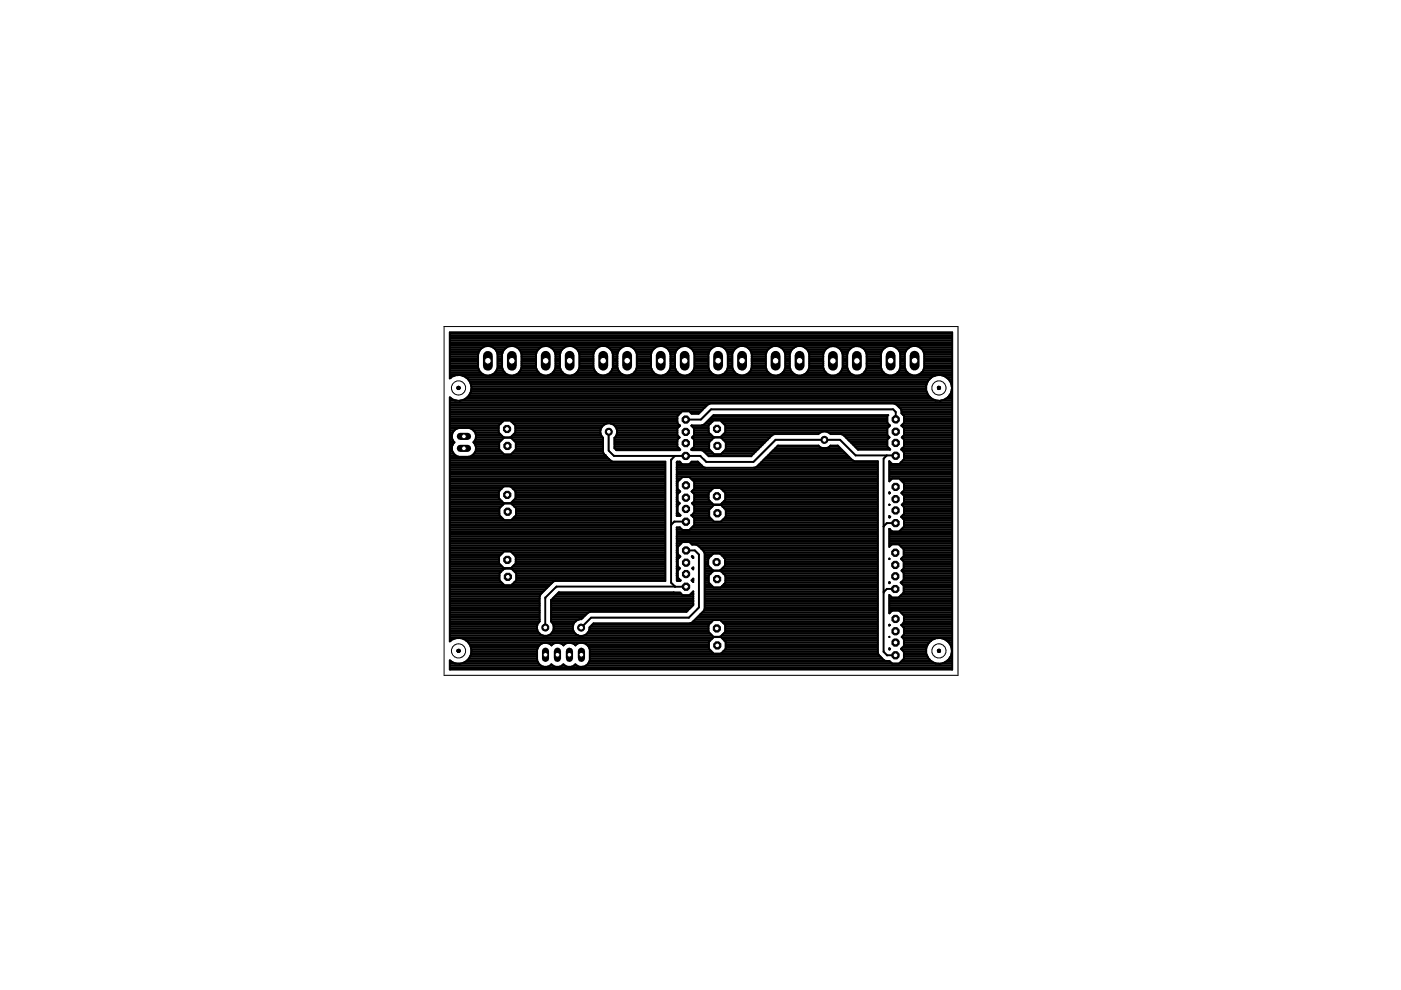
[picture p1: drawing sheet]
<svg xmlns="http://www.w3.org/2000/svg" width="297mm" height="210mm" viewBox="0 0 297 210" stroke-linecap="round" stroke-linejoin="round" font-family="sans-serif">
<g fill="none" stroke="#000" stroke-width=".42">
<path d="M95.4 79.7h.9M95.4 79.3h6.9M95.4 78.9h6.5M95.4 78.6h6.2M95.4 78.2h6.1M95.4 77.8h6M95.4 77.4h6M95.4 77.1h6M95.4 76.7h6M95.4 76.3h6M95.4 75.9h6M95.4 75.6h6"/>
<path d="M95.4 75.2h6M95.4 74.8h6.1M95.4 74.4h6.2M95.4 74.1h6.5M95.4 73.7h6.9M95.4 73.3h106.5M95.4 72.9h106.5M95.4 72.6h106.5M95.4 72.2h106.5M95.4 71.8h106.5M95.4 71.5h106.5M95.4 71.1h106.5"/>
<path d="M95.4 70.7h106.5M96.5 79.6h.1M96.5 79.6l-.9 .5M97.5 79.5l.9 .3M97.5 79.5h.1M97.5 79.5l-1 .1M98.1 79.7h100M98.4 79.8l.9 .6M98.4 79.8h.1M102.3 73.7a2.09 2.09 0 0 1 3.2 1.3v3a2.09 2.09 0 0 1-3.2 1.3M102.3 73.7l-.6 .6-.3 .7v3l.3 .7 .6 .6M104.6 79.3h2.8"/>
<path d="M104.6 73.7h2.8M105 78.9h2M105 74.1h2M105.2 78.6h1.5M105.3 74.4h1.4M105.4 78.2h1.2M105.4 74.8h1.2M105.5 77.8h.9M105.5 77.4h.9M105.5 77.1h.9M105.5 76.7h.9M105.5 76.3h.9"/>
<path d="M105.5 75.9h.9M105.5 75.6h.9M105.5 75.2h.9M107.3 73.7l.8-.3h.8l.8 .3M107.3 73.7l-.5 .6-.4 .7v3a2.1 2.1 0 0 0 3.3 1.3M109.6 79.3h5M109.7 73.7h4.8M109.7 73.7l.6 .6 .3 .7v3l-.3 .7-.6 .6M110 78.9h4.2M110 74.1h4.2M110.3 78.6h3.6M110.3 74.4h3.6"/>
<path d="M110.5 78.2h3.2M110.5 74.8h3.2M110.6 77.8h3M110.6 77.4h3M110.6 77.1h3M110.6 76.7h3M110.6 76.3h3M110.6 75.9h3M110.6 75.6h3M110.6 75.2h3M114.5 73.7l.8-.3h.8l.8 .3M114.5 73.7l-.5 .6-.4 .7v3a2.1 2.1 0 0 0 2.1 1.6 2.1 2.1 0 0 0 2.1-1.6v-3l-.3-.7-.6-.6"/>
<path d="M116.8 79.3h2.9M116.9 73.7h2.7M117.2 78.9h2.1M117.2 74.1h2M117.5 78.6h1.5M117.5 74.4h1.5M117.7 78.2h1.1M117.7 74.8h1.1M117.8 77.8h.9M117.8 77.4h.9M117.8 77.1h.9M117.8 76.7h.9"/>
<path d="M117.8 76.3h.9M117.8 75.9h.9M117.8 75.6h.9M117.8 75.2h.9M119.6 73.7l.8-.3h.8l.7 .3M119.6 73.7l-.6 .6-.3 .7v3a2.1 2.1 0 0 0 2.1 1.6 2.1 2.1 0 0 0 2.1-1.6v-3l-.4-.7-.6-.6M121.9 79.3h4.9M121.9 73.7h4.8M122.3 78.9h4.1M122.3 74.1h4M122.6 78.6h3.5M122.6 74.4h3.4"/>
<path d="M122.7 78.2h3.2M122.7 74.8h3.2M122.9 77.8h2.9M122.9 77.4h2.9M122.9 77.1h2.9M122.9 76.7h2.9M122.9 76.3h2.9M122.9 75.9h2.9M122.9 75.6h2.9M122.9 75.2h2.9M126.7 73.7l.8-.3h.8l.8 .3M126.7 73.7l-.6 .6-.3 .7v2.9a2.1 2.1 0 0 0 2.1 1.7 2.1 2.1 0 0 0 2-1.7v-2.9l-.3-.7-.5-.6"/>
<path d="M129 79.3h2.9M129.1 73.7h2.7M129.4 78.9h2M129.4 74.1h2M129.7 78.6h1.4M129.7 74.4h1.4M129.8 78.2h1.2M129.9 74.8h1.1M129.9 77.8h1M129.9 77.4h1M129.9 77.1h1M129.9 76.7h1"/>
<path d="M129.9 76.3h1M129.9 75.9h1M129.9 75.6h1M129.9 75.2h1M131.8 73.7l.7-.3h.9l.7 .3M131.8 73.7l-.6 .6-.3 .7v2.9a2.1 2.1 0 0 0 2.1 1.7 2.1 2.1 0 0 0 2-1.7v-2.9l-.3-.7-.6-.6M134 79.3h5M134.1 73.7h4.8M134.5 78.9h4.1M134.5 74.1h4M134.8 78.6h3.5M134.8 74.4h3.5"/>
<path d="M134.9 78.2h3.2M134.9 74.8h3.2M135 77.8h3M135 77.4h3M135 77.1h3M135 76.7h3M135 76.3h3M135 75.9h3M135 75.6h3M135 75.2h3M138.9 73.7l-.6 .6-.3 .7v3a2.1 2.1 0 0 0 2.1 1.6 2.1 2.1 0 0 0 2.1-1.6v-3l-.4-.7-.5-.6M138.9 73.7l.8-.3h.8l.8 .3"/>
<path d="M141.2 79.3h2.9M141.3 73.7h2.7M141.6 78.9h2.1M141.6 74.1h2M141.9 78.6h1.5M141.9 74.4h1.4M142 78.2h1.2M142.1 74.8h1.1M142.2 77.8h.9M142.2 77.4h.9M142.2 77.1h.9M142.2 76.7h.9"/>
<path d="M142.2 76.3h.9M142.2 75.9h.9M142.2 75.6h.9M142.2 75.2h.9M144 73.7l.8-.3h.8l.7 .3M144 73.7l-.6 .6-.3 .7v3a2.1 2.1 0 0 0 2.1 1.6 2.1 2.1 0 0 0 2-1.6v-3l-.3-.7-.6-.6M146.3 79.3h4.9M146.3 73.7h4.8M146.7 78.9h4M146.7 74.1h4M147 78.6h3.5M147 74.4h3.4"/>
<path d="M147.1 78.2h3.2M147.1 74.8h3.2M147.2 77.8h3M147.2 77.4h3M147.2 77.1h3M147.2 76.7h3M147.2 76.3h3M147.2 75.9h3M147.2 75.6h3M147.2 75.2h3M150.5 74.3a2.1 2.1 0 0 1 2.1-.9 2.1 2.1 0 0 1 1.7 1.6v2.9a2.09 2.09 0 0 1-2 1.7 2.09 2.09 0 0 1-2.1-1.7v-2.9zM153.3 79.3h3"/>
<path d="M153.4 73.7h2.7M153.8 78.9h2M153.8 74.1h2M154.1 78.6h1.4M154.1 74.4h1.4M154.2 78.2h1.2M154.2 74.8h1.1M154.3 77.8h1M154.3 77.4h1M154.3 77.1h1M154.3 76.7h1M154.3 76.3h1"/>
<path d="M154.3 75.9h1M154.3 75.6h1M154.3 75.2h1M156.2 73.7a2.09 2.09 0 0 1 3.2 1.3v2.9a2.1 2.1 0 0 1-2.1 1.7 2.1 2.1 0 0 1-2-1.7v-2.9l.3-.7zM158.4 79.3h4.9M158.5 73.7h4.8M158.8 78.9h4.1M158.9 74.1h4M159.1 78.6h3.5M159.2 74.4h3.4M159.3 78.2h3.2M159.3 74.8h3.2"/>
<path d="M159.4 77.8h3M159.4 77.4h3M159.4 77.1h3M159.4 76.7h3M159.4 76.3h3M159.4 75.9h3M159.4 75.6h3M159.4 75.2h3M163.3 73.7l.7-.3h.8l.8 .3M163.3 73.7l-.6 .6-.3 .7v3a2.1 2.1 0 0 0 2 1.6 2.1 2.1 0 0 0 2.1-1.6v-3l-.3-.7-.6-.6M165.5 79.3h2.9M165.6 73.7h2.8"/>
<path d="M166 78.9h2M166 74.1h2M166.2 78.6h1.5M166.3 74.4h1.4M166.4 78.2h1.2M166.4 74.8h1.2M166.5 77.8h.9M166.5 77.4h.9M166.5 77.1h.9M166.5 76.7h.9M166.5 76.3h.9M166.5 75.9h.9"/>
<path d="M166.5 75.6h.9M166.5 75.2h.9M168.4 73.7l.7-.3h.8l.8 .3M168.4 73.7l-.6 .6-.4 .7v3a2.1 2.1 0 0 0 2.1 1.6 2.1 2.1 0 0 0 2.1-1.6v-3l-.3-.7-.6-.6M170.6 79.3h4.9M170.7 73.7h4.8M171 78.9h4.1M171.1 74.1h4M171.3 78.6h3.5M171.3 74.4h3.5M171.5 78.2h3.1M171.5 74.8h3.1"/>
<path d="M171.6 77.8h2.9M171.6 77.4h2.9M171.6 77.1h2.9M171.6 76.7h2.9M171.6 76.3h2.9M171.6 75.9h2.9M171.6 75.6h2.9M171.6 75.2h2.9M175.4 79.3l-.5-.6-.4-.7v-2.9a2.1 2.1 0 0 1 2.1-1.7 2.1 2.1 0 0 1 2.1 1.7v2.9l-.3 .7-.6 .6M175.4 79.3l.8 .3h.8l.8-.3M177.7 73.7h2.9M177.8 79.3h2.7"/>
<path d="M178.1 74.1h2M178.1 78.9h2M178.4 78.6h1.5M178.4 74.4h1.5M178.6 78.2h1.1M178.6 74.8h1.1M178.7 77.8h.9M178.7 77.4h.9M178.7 77.1h.9M178.7 76.7h.9M178.7 76.3h.9M178.7 75.9h.9"/>
<path d="M178.7 75.6h.9M178.7 75.2h.9M179.9 74.3a2.1 2.1 0 0 1 2.2-.9 2.1 2.1 0 0 1 1.6 1.7v2.9a2.1 2.1 0 0 1-2 1.7 2.1 2.1 0 0 1-2.1-1.7v-2.9zM182.8 73.7h4.8M182.8 79.3h5M183.2 74.1h4.1M183.2 78.9h4.1M183.5 78.6h3.5M183.5 74.4h3.5M183.6 78.2h3.3M183.6 74.8h3.2M183.7 77.8h3.1"/>
<path d="M183.7 77.4h3.1M183.7 77.1h3.1M183.7 76.7h3.1M183.7 76.3h3.1M183.7 75.9h3.1M183.7 75.6h3.1M183.7 75.2h3.1M187.1 74.3a2.1 2.1 0 0 1 2.1-.9 2.1 2.1 0 0 1 1.7 1.6v2.9a2.09 2.09 0 0 1-2.1 1.7 2.09 2.09 0 0 1-2-1.7v-2.9zM189.9 79.3h2.9M190 73.7h2.7M190.3 78.9h2.1M190.4 74.1h1.9"/>
<path d="M190.6 78.6h1.5M190.6 74.4h1.5M190.8 78.2h1.1M190.8 74.8h1.1M190.9 77.8h.9M190.9 77.4h.9M190.9 77.1h.9M190.9 76.7h.9M190.9 76.3h.9M190.9 75.9h.9M190.9 75.6h.9M190.9 75.2h.9"/>
<path d="M192.2 74.3a2.1 2.1 0 0 1 2.1-.9 2.1 2.1 0 0 1 1.7 1.6v2.9a2.1 2.1 0 0 1-2.1 1.7 2.1 2.1 0 0 1-2.1-1.7v-2.9zM195 79.3h6.9M195.1 73.7h6.8M195.4 78.9h6.5M195.5 74.1h6.4M195.7 78.6h6.2M195.7 74.4h6.2M195.9 78.2h6M195.9 74.8h6M196 77.8h5.9M196 77.4h5.9M196 77.1h5.9"/>
<path d="M196 76.7h5.9M196 76.3h5.9M196 75.9h5.9M196 75.6h5.9M196 75.2h5.9M198.3 79.6h.1M198.3 79.6l-.9 .5M199.3 79.5l1 .3M199.3 79.5h.1M199.3 79.5l-1 .1M200 79.7h1.9M200.3 79.8l.8 .6"/>
<path d="M200.3 79.8h.1M95.4 92.8h.4M95.4 98.4h45.7M95.4 99.2h45.7M95.4 95h.4M95.4 87.2h53.3M95.4 89.8h10.8M95.4 99.9h45.7M95.4 99.5h45.7M95.4 98.8h45.7M95.4 98h45.7M95.4 97.7h34.1"/>
<path d="M95.4 97.3h33.7M95.4 96.9h33.3M95.4 96.5h1.2M95.4 96.2h.8M95.4 95.8h.6M95.4 95.4h.4M95.4 94.7h.4M95.4 94.3h.6M95.4 93.9h.8M95.4 93.5h.7M95.4 93.2h.5M95.4 92.4h.4"/>
<path d="M95.4 92.1h.5M95.4 91.7h.6M95.4 91.3h.9M95.4 90.9h1.4M95.4 90.6h10.3M95.4 90.2h10.4M95.4 89.4h11.1M95.4 89h48.2M95.4 88.7h48.2M95.4 88.3h48.2M95.4 87.9h48.5M95.4 87.5h48.9"/>
<path d="M95.4 86.8h53.6M95.4 86.4h54M95.4 86h54.4M95.4 85.7h54.9M95.4 85.3h106.5M95.4 84.9h1.5M95.4 84.6h.4M95.4 80.1h.1M95.6 80.1l-.2 .1v-9.7h106.5v71.5h-106.5v-2l1.1 .7M95.6 80.1h.1M95.8 95.4v-.7l.6-.9a1.78 1.78 0 0 1 .8-3.1h2.3a1.78 1.78 0 0 1 1.4 1.3 1.78 1.78 0 0 1-.5 1.8l.5 .9v.7M95.8 95.4l.3 .7 .5 .5 .6 .2h2.3l.6-.2 .5-.5 .3-.7"/>
<path d="M96.5 84.9l-1.1-.7v51.8l.2-.2M96.5 84.9h.1M96.5 84.9l1 .1M97 82.3l.2 .2 .3-.2M97 82.3a.24 .24 0 0 1 .2-.3 .24 .24 0 0 1 .3 .3M97 82.3h.5M97.5 85h.1M97.7 84.9h101M98.4 84.7l-.9 .3M98.4 84.7h.1M98.7 84.6h99M98.8 80.1h98.6"/>
<path d="M99.1 84.2h98.1M99.3 84.1l-.9 .6M99.3 84.1h.1M99.3 80.4l.5 .8M99.3 80.4h97.8M99.4 83.8h97.4M99.5 80.8h97.2M99.7 83.4h96.9M99.8 81.2h96.8M99.8 83.2l-.5 .9M99.8 83.2v.1M99.8 81.2l.2 1.1-.2 .9"/>
<path d="M99.8 81.2v.1M99.8 83.1h96.7M99.8 81.6h96.6M99.9 82.7h96.5M99.9 90.9h5.8M99.9 81.9h96.5M100 82.3h96.4M100.2 96.5h28.1M100.4 91.3h5.3M100.5 93.9h5.3M100.5 96.2h6.2M100.6 93.5h5.5"/>
<path d="M100.7 91.7h5M100.7 95.8h5.6M100.7 94.3h5.1M100.8 93.2h5.7M100.8 92.1h5.3M100.9 94.7h4.9M100.9 92.8h26.9M100.9 95h4.9M100.9 95.4h5M100.9 92.4h5.5M105.7 91.7l1.1 1h1.4l1.1-1M105.7 91.7v-1.5l1.1-1h1.4l1.1 1v1.5"/>
<path d="M106.9 92.8l-1.1 1v1.5l1.1 1h1.4l1.1-1v-1.5l-1.1-1M108.5 89.4h35.1M108.5 96.2h19.5M108.5 92.4h19M108.7 93.2h19.1M108.8 89.8h20.6l.7 .2 .5 .6M108.9 95.8h18.9M108.9 92.1h18.5M109.1 93.5h18.7M109.2 90.2h18.8M109.2 95.4h18.6M109.3 91.7h18"/>
<path d="M109.3 91.3h18M109.3 90.9h18.1M109.3 90.6h18.3M109.4 95h18.4M109.4 94.7h18.4M109.4 94.3h18.4M109.4 93.9h18.4M127.6 90.6a1.7 1.7 0 0 0 .2 2.2M127.8 92.8v3M127.8 95.8l.2 .4 1.1 1.1M128.7 89.8l-.6 .2-.5 .6M129.1 91.6v3.9l1.1 1.2h18.3l1.3 1.2h9.9l4.7-4.6h13.7l3.3 3.3h8.5"/>
<path d="M129.1 97.3l.8 .6h11.2v25.2h-31.7M129.1 97.3l.1 .1M129.5 89.8h14.2M130.2 90.2h13.9M130.3 95h13.7M130.3 94.7h13.3M130.3 94.3h13.3M130.3 93.9h13.3M130.3 93.5h13.3M130.3 93.2h13.4M130.3 92.8h13.8M130.6 90.6a1.73 1.73 0 0 1-.3 2.2v2.2"/>
<path d="M130.6 90.6h13.3M130.6 92.4h13.1M130.7 95.4h13.4M130.7 90.9h12.9M130.8 92.1h12.8M130.8 91.7h12.8M130.8 91.3h12.8M143.1 96.7l-.8 .8v26l.8 .9h2.4M143.5 98.4h5M143.5 99.2h42.6M143.5 99.9h42.6M143.5 99.5h42.6"/>
<path d="M143.5 98.8h5.4M143.5 98h.8M144.7 87.2l-1.1 1v1.5l.6 .6-.6 .5v1.5l.5 .5-.5 .4v1.5l.6 .6-.1 .1h-13.4l-.4-.4M144.7 98.4l-.6-.5-.6 .1v11.4l.8-.1M146.1 87.2l.6 .5h1.4l2-1.9 .4-.2h39.1a2.42 2.42 0 0 1 1.5 2.1l.6 .5v1.5l-.6 .5 .6 .6v1.5l-.5 .4 .5 .5M146.1 98.4l.6-.5h1.3l1.1 1.1 .4 .2M146.5 87.5h1.8M146.5 98h1.6M146.6 90.3l2.2-.1 .5-.2 2-2h37l-.2 .2v1.5l.6 .5-.6 .6v1.5l.5 .4-.5 .5v1.5l.6 .6-6.8 .1-3.1-3.2-.4-.2h-2.3a1.73 1.73 0 0 0-2.6 0h-9.3l-.5 .2-4.5 4.5h-8.9l-1.2-1.1-.4-.2h-2l-.2-.1 .7-.6v-1.5l-.5-.4 .5-.5v-1.5zM146.6 95.4h3.9M146.7 92.8h4.6M146.8 95h3.5"/>
<path d="M146.9 90.6h3.3M147 92.4h4M147.1 93.2h3.9M147.2 94.7h3.1M147.2 94.3h3.1M147.2 93.9h3.1M147.2 93.5h3.4M147.2 92.1h3.4M147.2 91.7h3.1M147.2 91.3h3M147.2 90.9h3M148.9 90.2h1.4"/>
<path d="M149.3 95.8h1.6M149.5 89.8h1.1M149.7 96.2h1.6M149.9 89.4h1.1M150.1 96.5h9.3M150.2 89h37.9M150.6 88.7h37.5M151 88.3h37.1M152.9 92.8h10.3M153 96.2h6.8M153 89.4h35.1M153 92.4h10.6"/>
<path d="M153.2 93.2h9.6M153.4 95.8h6.8M153.4 89.8h34.9M153.4 92.1h10.8M153.6 93.5h8.8M153.7 95.4h6.8M153.8 90.2h34.8M153.8 91.7h20.2M153.8 91.3h34.3M153.8 90.9h34.3M153.8 90.6h34.6M153.9 95h7"/>
<path d="M153.9 94.7h7.4M153.9 94.3h7.8M153.9 93.9h8.2M160.6 98.8h25.5M161 98.4h25.1M161.4 98h24.7M161.8 97.7h19.1M162.1 97.3h18.3M162.5 96.9h17.5M162.9 96.5h16.8M163.3 96.2h16M163.6 95.8h15.3"/>
<path d="M164 95.4h14.5M164.4 95h13.8M164.7 94.7h9M174.5 95l-.7-.2-.3-.3h-8.6l-4.5 4.5-.4 .2M175.2 95l.6-.2 .3-.3h1.5l3.1 3.1 .5 .2h4.9v40.6l.2 .5M175.6 91.7h12.5M175.9 94.7h1.9M178.4 92.1h9.7M179 92.4h9.3M179.4 92.8h9.1M179.7 93.2h8.5M180.1 93.5h8"/>
<path d="M180.5 93.9h7.6M180.9 94.3h7.2M181.3 94.7h6.8M181.6 95h6.9M188 96.6l-.7 .7v40.9l.8 .7h1.8M188.6 98.4h13.3M188.6 99.2h13.3M188.6 99.9h13.3M188.6 99.5h13.3M188.6 98.8h13.3M188.6 98h.2M189.2 98.4l-.6-.6v4.3l.6-.6h1.4l1.1 1"/>
<path d="M189.8 85.7h12.1M189.9 88.9v-1.5l-.5-.6h-38.6l-2.2 2.2h-3.2M189.9 88.9h.1M190.3 86h11.6M190.7 86.4h11.2M191 98h10.9M191 86.8h10.9M191.1 87.2h10.8M191.1 87.5h10.8M191.2 90.2h10.7M191.2 95.4h10.7M191.3 92.8h10.6"/>
<path d="M191.3 95h10.6M191.4 97.7h10.5M191.4 87.9h10.5M191.4 90.6h10.5M191.5 92.4h10.4M191.5 89.8h10.4M191.6 95.8h10.3M191.6 93.2h10.3M191.7 93.2v1.5M191.7 94.7l-.6 .6 .6 .6v1.5l-1.1 1M191.7 97.3h10.2M191.7 96.9h10.2"/>
<path d="M191.7 96.5h10.2M191.7 96.2h10.2M191.7 94.7h10.2M191.7 94.3h10.2M191.7 93.9h10.2M191.7 93.5h10.2M191.7 92.1h10.2M191.7 91.7h10.2M191.7 91.3h10.2M191.7 90.9h10.2M191.7 89.4h10.2M191.7 89h10.2"/>
<path d="M191.7 88.7h10.2M191.7 88.3h10.2M196.7 80.8l-.3 .9v1l.3 1M196.7 80.8h.1M196.7 83.7h.1M196.7 83.7l.7 .7M197.4 80.1h.1M197.4 80.1l-.7 .7M197.4 84.4v.1M197.4 84.4l.9 .5M198.3 84.9h.1M198.3 84.9l1 .1"/>
<path d="M198.9 82.3h.4M199.3 85h.1M199.5 84.9h2.4M200.3 84.7l-1 .3M200.3 84.7h.1M200.5 84.6h1.4M200.7 80.1h1.2M201 84.2h.9M201.1 80.4l.6 .8M201.1 80.4h.8M201.1 84.1l-.8 .6M201.1 84.1h.1"/>
<path d="M201.3 83.8h.6M201.4 80.8h.5M201.5 83.4h.4M201.6 81.2h.3M201.7 83.2v.1M201.7 81.2l.1 1.1-.1 .9M201.7 81.2v.1M201.7 83.2l-.6 .9M201.7 83.1h.2M201.7 81.6h.2M201.8 82.7h.1M201.8 81.9h.1"/>
<path d="M201.8 82.3h.1M95.4 107h11.2M95.4 114.9h45.7M95.4 119.8h10.7M95.4 119.4h10.4M95.4 119h10.4M95.4 118.6h10.4M95.4 118.3h10.4M95.4 117.9h10.5M95.4 117.5h10.9M95.4 117.1h11.2M95.4 116.8h45.7"/>
<path d="M95.4 116.4h45.7M95.4 116h45.7M95.4 115.6h45.7M95.4 115.3h45.7M95.4 114.5h45.7M95.4 114.1h45.7M95.4 113.7h45.7M95.4 113.4h45.7M95.4 113h45.7M95.4 112.6h45.7M95.4 112.3h45.7M95.4 111.9h45.7"/>
<path d="M95.4 111.5h45.7M95.4 111.1h45.7M95.4 110.8h45.7M95.4 110.4h45.7M95.4 110h11.2M95.4 109.6h10.9M95.4 109.3h10.5M95.4 108.9h10.5M95.4 108.5h10.5M95.4 108.1h10.5M95.4 107.8h10.5M95.4 107.4h10.9"/>
<path d="M95.4 106.6h11.4M95.4 106.3h11M95.4 105.9h10.6M95.4 105.5h10.4M95.4 105.2h10.4M95.4 104.8h10.4M95.4 104.4h10.4M95.4 104h10.5M95.4 103.7h10.9M95.4 103.3h11.3M95.4 102.9h45.7M95.4 102.5h45.7"/>
<path d="M95.4 102.2h45.7M95.4 101.8h45.7M95.4 101.4h45.7M95.4 101h45.7M95.4 100.6h45.7M95.4 100.3h45.7M105.9 107.8l1-1.1h1.5l1 1.1M105.9 107.8v1.4l1 1.1h1.5l1-1.1M108.3 106.6h32.8M108.4 103.3h32.7M108.5 117.1h32.6M108.6 107h32.5"/>
<path d="M108.6 110h32.5M108.7 106.3h32.4M108.8 103.7h32.3M108.9 117.5h32.2M109 109.6h32.1M109 119.8h32.1M109 107.4h32.1M109.1 105.9h32M109.2 104h31.9M109.2 117.9h31.9M109.3 105.5h31.8M109.3 105.2h31.8"/>
<path d="M109.3 104.8h31.8M109.3 104.4h31.8M109.3 119.4h31.8M109.3 119h31.8M109.3 118.6h31.8M109.3 118.3h31.8M109.4 109.3h31.7M109.4 107.8v1.4M109.4 108.9h31.7M109.4 108.5h31.7M109.4 108.1h31.7M109.4 107.8h31.7"/>
<path d="M143.5 107h.3M143.5 114.9h42.6M143.5 119.8h.2M143.5 119.4h.2M143.5 119h.2M143.5 118.6h.2M143.5 118.3h.5M143.5 117.9h.6M143.5 117.5h.3M143.5 117.1h.2M143.5 116.8h.2M143.5 116.4h.2"/>
<path d="M143.5 116h.2M143.5 115.6h.5M143.5 115.3h.9M143.5 114.5h42.6M143.5 114.1h42.6M143.5 113.7h42.6M143.5 113.4h42.6M143.5 113h42.6M143.5 112.6h42.6M143.5 112.3h1.1M143.5 111.9h.7M143.5 109.3h.8"/>
<path d="M143.5 108.9h.4M143.5 108.5h.2M143.5 108.1h.2M143.5 107.8h.2M143.5 107.4h.2M143.5 106.6h.6M143.5 106.3h.2M143.5 105.9h.2M143.5 105.5h.2M143.5 105.2h.2M143.5 104.8h.2M143.5 104.4h.5"/>
<path d="M143.5 104h.5M143.5 103.7h.2M143.5 103.3h.2M143.5 102.9h.2M143.5 102.5h.2M143.5 102.2h.2M143.5 101.8h.6M143.5 101.4h.9M143.5 101h42.6M143.5 100.6h42.6M143.5 100.3h42.6M143.7 103.7v-1.5l1-1h1.5l1 1v1.5"/>
<path d="M143.7 104.8v1.4l.4 .5-.4 .5v1.4l.6 .7M143.7 103.7l.5 .5-.5 .6M145.4 110.6h-2.4l-.7 .7M145.5 116.7h1.8l.9 .9v11.2l-2.2 2.2h-20.7l-2.1 2.1M146.2 114.9l.5 .6h.9l.4 .2 1.2 1.2 .2 .4v11.8l-.2 .4M146.3 112.3h39.8M146.4 101.4h39.7M146.5 115.3h39.6M146.6 109.3l.6 .6v1.4l-1 1.1h-1.5l-.6-.6h-.6v11.2l.1 .2 .7-.1-.6-.7v-1.4l.5-.5-.5-.5v-1.4l.6-.6-.6-.6v-1.4l1-1.1M146.6 109.3h3.7M146.6 111.9h39.5M146.7 117.9l.3 .2v.2l-.3-.3z"/>
<path d="M146.8 106.6h4.1M146.8 101.8h39.3M146.8 104.4h3.5M146.8 104h3.9M146.9 118.3h.1M146.9 108.9h3.4M147 109.6h3.4M147 111.5h39.1M147 107h39.1M147.2 106.3h3.4M147.2 102.2h38.9M147.2 104.8v1.4l-.5 .5 .5 .5v1.4l-.6 .7"/>
<path d="M147.2 103.7l-.6 .5 .6 .6M147.2 111.1h38.9M147.2 110.8h38.9M147.2 110.4h4M147.2 110h3.6M147.2 108.5h3.1M147.2 108.1h3.1M147.2 107.8h3.5M147.2 107.4h3.8M147.2 105.9h3M147.2 105.5h3M147.2 105.2h3"/>
<path d="M147.2 104.8h3M147.2 103.7h3.9M147.2 103.3h38.9M147.2 102.9h38.9M147.2 102.5h38.9M147.9 115.6h38.2M148.3 116h37.8M148.7 116.4h37.4M149.1 116.8h37M149.3 117.1h36.8M149.4 119.8h.8M149.4 119.4h.8"/>
<path d="M149.4 119h.8M149.4 118.6h.8M149.4 118.3h1M149.4 117.9h1.3M149.4 117.5h1.7M151.3 107l-1.1-1v-1.5l1.1-1h1.4l1.1 1v1.5l-1.1 1M152.8 117.5h33.3M152.9 103.7h33.2M153 110.4h33.1M153.1 106.6h33M153.1 117.9h33M153.2 107.4h32.9"/>
<path d="M153.3 104h32.8M153.4 110h32.7M153.5 106.3h32.6M153.5 118.3h32.6M153.6 107.8h32.5M153.7 104.4h32.4M153.7 119.8h32.4M153.7 119.4h32.4M153.7 119h32.4M153.7 118.6h32.4M153.8 105.9h32.3M153.8 105.5h32.3"/>
<path d="M153.8 105.2h32.3M153.8 104.8h32.3M153.8 109.6h32.3M153.9 109.3h32.2M153.9 108.9h32.2M153.9 108.5h32.2M153.9 108.1h32.2M188.6 118.4v.2zM188.6 104.4l.1 .1-.1 .1zM188.6 107h.1M188.6 109.4l.1 .2-.1 .1zM188.6 114.9h13.3"/>
<path d="M188.6 115.6h.3M188.6 115.3h13.3M188.6 114.5h13.3M188.6 114.1h13.3M188.6 113.7h13.3M188.6 113.4h13.3M188.6 113h13.3M188.6 112.6h.5M188.6 112.3h.1M188.6 109.6h.1M188.6 104.4h.1M188.6 101.8h.2"/>
<path d="M188.6 101.4h13.3M188.6 101h13.3M188.6 100.6h13.3M188.6 100.3h13.3M189.9 110.9h-1.9l-.7 .7M190.7 112.6h11.2M190.8 115.6h11.1M190.9 101.8h11M191.1 112.3h10.8M191.1 109.6h10.8M191.1 116h10.8M191.2 118.6h10.7"/>
<path d="M191.2 107l.5 .5v1.5l-.6 .6 .6 .6v1.5l-1.1 1h-1.4l-.6-.6v3.9l.5-.6h1.5l1 1.1v1.4l-.6 .6 .6 .6v1.4l-.5 .5 .5 .5v1.4l-.6 .6 .6 .7v1.4l-1 1.1h-1.5l-.5-.6v3.9l.5-.5M191.2 107h10.7M191.2 104.4h10.7M191.3 118.3h10.6M191.3 102.2h10.6M191.3 109.3h10.6M191.3 104.8h10.6M191.4 111.9h10.5M191.5 110h10.4M191.5 116.4h10.4M191.5 119h10.4M191.6 107.4h10.3"/>
<path d="M191.6 106.6h10.3M191.6 119.8h10.3M191.6 119.4h10.3M191.6 117.9h10.3M191.6 117.5h10.3M191.6 117.1h10.3M191.6 116.8h10.3M191.6 104h10.3M191.7 102.5v1.4l-.6 .6 .6 .6v1.5l-.5 .4M191.7 111.5h10.2M191.7 111.1h10.2M191.7 110.8h10.2"/>
<path d="M191.7 110.4h10.2M191.7 108.9h10.2M191.7 108.5h10.2M191.7 108.1h10.2M191.7 107.8h10.2M191.7 106.3h10.2M191.7 105.9h10.2M191.7 105.5h10.2M191.7 105.2h10.2M191.7 103.7h10.2M191.7 103.3h10.2M191.7 102.9h10.2"/>
<path d="M191.7 102.5h10.2M95.4 131h19M95.4 120.5h45.7M95.4 129.5h19M95.4 123.1h10.6M95.4 135.8h.1M95.4 135.5h.8M95.4 135.1h55.9M95.4 134.7h19.7M95.4 134.3h19M95.4 134h18.7M95.4 133.6h18.5"/>
<path d="M95.4 133.2h18.5M95.4 132.9h18.5M95.4 132.5h18.5M95.4 132.1h18.7M95.4 131.7h19M95.4 131.4h19M95.4 130.6h19M95.4 130.2h19M95.4 129.9h19M95.4 129.1h19M95.4 128.7h19M95.4 128.4h19"/>
<path d="M95.4 128h19M95.4 127.6h19M95.4 127.2h19M95.4 126.9h19M95.4 126.5h19M95.4 126.1h19.2M95.4 125.8h19.5M95.4 125.4h19.9M95.4 125h20.2M95.4 124.6h20.6M95.4 124.2h21M95.4 123.9h11.3"/>
<path d="M95.4 123.5h11M95.4 122.7h10.5M95.4 122.4h10.5M95.4 122h10.5M95.4 121.6h10.5M95.4 121.2h10.8M95.4 120.9h11.2M95.4 120.1h11.1M95.6 135.8h.1M96.5 135.3v.1M96.5 135.3l-.9 .5M97 138.1h.4"/>
<path d="M97.5 137.9h.1M97.5 135.3l.9 .2M97.5 135.3h.1M97.5 135.3h-1M98.3 135.5h52.6M98.4 135.5l.9 .6M98.4 135.5l.1 .1M98.9 135.8h51.7M99.1 140h14.8M99.3 139.8l-.9 .7M99.3 139.8v.1M99.3 136.1l.5 .9 .2 1"/>
<path d="M99.3 136.1v.1M99.3 136.2h51M99.4 139.6h14.5M99.5 136.6h15.1M99.7 139.2h14.2M99.8 139l-.5 .8M99.8 139h.1M99.8 137h14.4M99.8 138.9h14.1M99.9 137.4h14.1M99.9 138.5h14M99.9 137.7h14"/>
<path d="M99.9 138.1h14M100 138l-.2 1M100 138h.1M106.8 120.5l-1-1.1v-1.4l1-1.1h1.5l1 1.1v1.4l-1 1.1M108.6 123.9h8.2M108.6 120.1h32.5M108.8 120.9h32.3M109 123.5h8.1M109.1 121.2h32M109.5 122.7h31.6M109.5 122.4h31.6M109.5 122h31.6"/>
<path d="M109.5 121.6h31.6M113.9 137.7v2.3l.3 .6 .4 .5M114.4 126.5v5.3a1.77 1.77 0 0 0 0 2.5 1.77 1.77 0 0 0 2.5 0 1.77 1.77 0 0 0-.1-2.5v-4.6M116.2 134.7h6.4M116.7 136.6h.5M116.8 134.3h5.2M116.8 131h6.8M116.8 127.2l1.7-1.6h24.3h1.4l.5 .6h1.5l.8-.8v2.9l-1.5 1.4h-20.4l-.4 .2-1.4 1.4a1.78 1.78 0 0 0-1.9 1.8 1.78 1.78 0 0 0 1.8 1.8 1.78 1.78 0 0 0 1.8-1.9l.8-.8h20.5l.4-.2 2.5-2.5M116.8 129.5h29M116.8 131.7h5.3M116.8 131.4h5.9M116.8 130.6h7.2"/>
<path d="M116.8 130.2h7.5M116.8 129.9h8M116.8 129.1h29.4M116.8 128.7h29.7M116.8 128.4h30.1M116.8 128h30.2M116.8 127.6h30.2M116.8 127.2h30.2M117.1 132.1h4.6M117.2 134h4.5M117.2 126.9h29.8M117.3 133.6h4.2"/>
<path d="M117.3 132.5h4.3M117.4 133.2h4.1M117.4 132.9h4.1M117.6 126.5h29.4M117.7 123.1l-.4 .2-2.7 2.7-.2 .5M118 126.1h26.7M118.3 125.8h26M119.2 136.6a1.75 1.75 0 0 0-2.3 .2 1.78 1.78 0 0 0-3 .9M119.2 136.6l.3 .2a1.75 1.75 0 0 1 2.2-.2M119.2 136.6h.5M121.7 136.6l.3 .2a1.79 1.79 0 0 1 3.1 .9M121.8 136.6h.4"/>
<path d="M123.8 134.7h27.2M124.3 136.6h26M124.4 134.3h26.2M124.7 137h25.6M124.8 134h25.4M124.9 137.4h25.4M124.9 133.6h25.3M125 133.2h25.2M125 140h62.4M125.1 137.7v2.3a1.79 1.79 0 0 1-3.1 .8l-.3 .3M125.1 139.6h61.9M125.1 139.2h61.5"/>
<path d="M125.1 138.9h61.2M125.1 138.5h26.1M125.1 138.1h25.7M125.1 137.7h25.4M125.2 132.9h25M125.5 132.5h24.7M143.1 124.4h-25.1l-2.4 2.3v6.4M143.5 120.5h.6M143.5 122.7h.5M143.5 122.4h.2M143.5 122h.2M143.5 121.6h.2"/>
<path d="M143.5 121.2h.2M143.5 120.9h.3M143.5 120.1h.3M143.6 123.1h.6M146.2 126.1h.8M146.5 132.1h4.1M146.6 125.8h.4M146.7 123.1h.3M146.8 120.5l.2-.2v.4zM146.8 120.5h.2M146.9 122.7h.1M147 122.7v.7l-.4-.3z"/>
<path d="M147 131.7h4M147.4 131.4h38.7M147.7 131h38.4M148.1 130.6h38M148.5 130.2h37.6M148.9 129.9h37.2M149.2 129.5h36.9M149.4 129.1h36.7M149.4 120.5h1.3M149.4 123.1h.9M149.4 128.7h36.7M149.4 128.4h36.7"/>
<path d="M149.4 128h36.7M149.4 127.6h36.7M149.4 127.2h36.7M149.4 126.9h36.7M149.4 126.5h36.7M149.4 126.1h36.7M149.4 125.8h36.7M149.4 125.4h36.7M149.4 125h36.7M149.4 124.6h36.7M149.4 124.2h1.6M149.4 123.9h1.2"/>
<path d="M149.4 123.5h.9M149.4 122.7h.9M149.4 122.4h.9M149.4 122h.9M149.4 121.6h1.3M149.4 121.2h1.7M149.4 120.9h1.7M149.4 120.1h1M152.8 120.9h33.3M152.8 135.1h33.3M153 138.5h33.1M153 131.7h33.1"/>
<path d="M153 134.7h33.1M153 121.2h33.1M153.1 124.2h33M153.1 120.5h33M153.2 135.5h32.9M153.3 138.1h32.8M153.4 132.1h32.7M153.4 134.3h32.7M153.4 121.6h32.7M153.5 123.9h32.6M153.5 120.1h32.6M153.6 135.8h32.5"/>
<path d="M153.7 137.7h32.4M153.7 132.5h32.4M153.8 134h32.3M153.8 133.6h32.3M153.8 133.2h32.3M153.8 132.9h32.3M153.8 122h32.3M153.8 123.1h32.3M153.8 123.5h32.3M153.8 122.7h32.3M153.8 122.4h32.3M153.9 137.4h32.2"/>
<path d="M153.9 137h32.2M153.9 136.6h32.2M153.9 136.2h32.2M186.3 138.9l1.1 1.1M188.6 123.4l.1 .1-.1 .2zM188.6 132.4v.3zM188.6 135h.1M188.6 137.4l.1 .2-.1 .1zM188.6 129.5h13.3M188.6 132.5h.1M188.6 129.9h.1M188.6 129.1h13.3"/>
<path d="M188.6 128.7h13.3M188.6 128.4h13.3M188.6 128h13.3M188.6 127.6h13.3M188.6 127.2h13.3M188.6 126.9h13.3M188.6 126.5h.3M188.6 123.5h.1M189.8 124.9h-1.8l-.7 .7M189.8 124.9h.1M190.6 129.5l1 1v1.5l-.5 .5 .5 .6v1.5l-.4 .4 .4 .5v1.5M190.7 126.5h11.2"/>
<path d="M191 129.9h10.9M191 123.5h10.9M191.1 126.1h10.8M191.1 132.5h10.8M191.2 137.7h5.2M191.2 135.1h10.7M191.2 120.9h10.7M191.3 137.4h5.1M191.3 123.9h10.6M191.3 140h5.9M191.4 130.2h10.5M191.4 123.1h10.5"/>
<path d="M191.4 132.9h10.5M191.4 121.2h10.5M191.5 134.7h10.4M191.5 125.8h10.4M191.5 132.1h10.4M191.5 138.1h4.9M191.6 120.5h10.3M191.6 125.4h10.3M191.6 125h10.3M191.6 124.6h10.3M191.6 124.2h10.3M191.6 122.7h10.3"/>
<path d="M191.6 122.4h10.3M191.6 122h10.3M191.6 121.6h10.3M191.6 120.1h10.3M191.6 135.5h6.5M191.6 131h10.3M191.6 137l-.6 .6 .6 .6v1.5l-1 1h-1.5l-.5-.6-1.2-.1M191.6 139.6h5.3M191.6 139.2h5.1M191.6 138.9h4.9M191.6 138.5h4.8M191.6 137h5"/>
<path d="M191.6 136.6h5.1M191.6 136.2h5.4M191.6 135.8h5.8M191.6 134.3h10.3M191.6 134h10.3M191.6 133.6h10.3M191.6 133.2h10.3M191.6 131.7h10.3M191.6 131.4h10.3M191.6 130.6h10.3M196.7 136.5l.1 .1M196.7 136.5l-.3 1v1l.3 .9"/>
<path d="M196.7 139.4l.1 .1M196.7 139.4l.7 .8M197.4 135.8h.1M197.4 135.8l-.7 .7M198.3 135.3l.1 .1M198.3 135.3l-.9 .5M198.9 138.1h.4M199.3 135.3l1 .2M199.3 135.3h.1M199.3 135.3h-1M200.1 135.5h1.8M200.3 135.5l.8 .6"/>
<path d="M200.3 135.5v.1M200.7 135.8h1.2M201 140h.9M201.1 136.1l.6 .9M201.1 136.1v.1M201.1 139.8l-.8 .7M201.1 139.8v.1M201.2 136.2h.7M201.3 139.6h.6M201.4 136.6h.5M201.5 139.2h.4M201.6 137h.3"/>
<path d="M201.7 137h.1M201.7 137l.1 1M201.7 138.9h.2M201.7 137.4h.2M201.7 138.5h.2M201.8 137.7h.1M201.8 138.1h.1M201.8 138l-.1 1-.6 .8M201.8 138h.1M95.4 141.8h106.5M95.4 141.5h106.5M95.4 141.1h19.2"/>
<path d="M95.4 140.7h1.8M95.4 140.3h.5M96.5 140.7h.1M96.5 140.7h1M97.5 140.7v.1M97.6 140.7h16.7M98.4 140.5l-.9 .2M98.4 140.5h.1M98.6 140.3h15.4M114.6 141.1l.7 .3h.7l.6-.3M116.6 141.1l.3-.3 .3 .3M116.7 141.1h.5"/>
<path d="M117.2 141.1l.6 .3h.8l.6-.3M119.2 141.1l.3-.3a1.75 1.75 0 0 0 2.2 .3M119.2 141.1h.5M121.8 141.1h.4M124.3 141.1h77.6M124.7 140.7h74.4M124.9 140.3h63.9M191 140.3h6.7M197.4 140.2h.1M197.4 140.2l.9 .5M198.3 140.7h.1M198.3 140.7h1"/>
<path d="M199.3 140.7v.1M199.4 140.7h2.5M200.3 140.5l-1 .2M200.3 140.5h.1M200.5 140.3h1.4"/>
<circle cx="152" cy="90.9" r="1.91"/>
<circle cx="152.1" cy="94.5" r="1.91"/>
<circle cx="199.1" cy="82.2" r=".25"/>
<circle cx="107.5" cy="104.9" r="1.91"/>
<circle cx="151.9" cy="119.2" r="1.93"/>
<circle cx="152.1" cy="108.8" r="1.91"/>
<circle cx="97.2" cy="138" r=".25"/>
<circle cx="107.7" cy="122.3" r="1.93"/>
<circle cx="152" cy="133.2" r="1.91"/>
<circle cx="152" cy="122.8" r="1.92"/>
<circle cx="152.1" cy="136.8" r="1.92"/>
<circle cx="199.1" cy="138" r=".24"/>
</g>
<circle cx="107.5" cy="91" r=".83" fill="#000" stroke="#000" stroke-width=".21"/>
<circle cx="107.5" cy="91" r=".51" fill="#fff" stroke="#000" stroke-width=".21"/>
<circle cx="107.6" cy="94.6" r=".83" fill="#000" stroke="#000" stroke-width=".21"/>
<circle cx="107.6" cy="94.6" r=".51" fill="#fff" stroke="#000" stroke-width=".21"/>
<circle cx="145.4" cy="91.6" r=".83" fill="#000" stroke="#000" stroke-width=".21"/>
<circle cx="145.4" cy="91.6" r=".51" fill="#fff" stroke="#000" stroke-width=".21"/>
<circle cx="145.4" cy="94" r=".83" fill="#000" stroke="#000" stroke-width=".21"/>
<circle cx="145.4" cy="94" r=".51" fill="#fff" stroke="#000" stroke-width=".21"/>
<circle cx="145.4" cy="89" r=".83" fill="#000" stroke="#000" stroke-width=".21"/>
<circle cx="145.4" cy="89" r=".51" fill="#fff" stroke="#000" stroke-width=".21"/>
<circle cx="145.4" cy="96.7" r=".83" fill="#000" stroke="#000" stroke-width=".21"/>
<circle cx="145.4" cy="96.7" r=".51" fill="#fff" stroke="#000" stroke-width=".21"/>
<circle cx="107.5" cy="104.9" r=".83" fill="#000" stroke="#000" stroke-width=".21"/>
<circle cx="107.5" cy="104.9" r=".51" fill="#fff" stroke="#000" stroke-width=".21"/>
<circle cx="107.6" cy="108.5" r=".83" fill="#000" stroke="#000" stroke-width=".21"/>
<circle cx="107.6" cy="108.5" r=".51" fill="#fff" stroke="#000" stroke-width=".21"/>
<circle cx="145.4" cy="105.5" r=".83" fill="#000" stroke="#000" stroke-width=".21"/>
<circle cx="145.4" cy="105.5" r=".51" fill="#fff" stroke="#000" stroke-width=".21"/>
<circle cx="145.4" cy="107.9" r=".83" fill="#000" stroke="#000" stroke-width=".21"/>
<circle cx="145.4" cy="107.9" r=".51" fill="#fff" stroke="#000" stroke-width=".21"/>
<circle cx="145.4" cy="102.9" r=".83" fill="#000" stroke="#000" stroke-width=".21"/>
<circle cx="145.4" cy="102.9" r=".51" fill="#fff" stroke="#000" stroke-width=".21"/>
<circle cx="145.4" cy="110.6" r=".83" fill="#000" stroke="#000" stroke-width=".21"/>
<circle cx="145.4" cy="110.6" r=".51" fill="#fff" stroke="#000" stroke-width=".21"/>
<circle cx="107.6" cy="118.7" r=".83" fill="#000" stroke="#000" stroke-width=".21"/>
<circle cx="107.6" cy="118.7" r=".51" fill="#fff" stroke="#000" stroke-width=".21"/>
<circle cx="107.7" cy="122.3" r=".83" fill="#000" stroke="#000" stroke-width=".21"/>
<circle cx="107.7" cy="122.3" r=".51" fill="#fff" stroke="#000" stroke-width=".21"/>
<circle cx="145.5" cy="119.3" r=".83" fill="#000" stroke="#000" stroke-width=".21"/>
<circle cx="145.5" cy="119.3" r=".51" fill="#fff" stroke="#000" stroke-width=".21"/>
<circle cx="145.5" cy="121.7" r=".83" fill="#000" stroke="#000" stroke-width=".21"/>
<circle cx="145.5" cy="121.7" r=".51" fill="#fff" stroke="#000" stroke-width=".21"/>
<circle cx="145.5" cy="116.7" r=".83" fill="#000" stroke="#000" stroke-width=".21"/>
<circle cx="145.5" cy="116.7" r=".51" fill="#fff" stroke="#000" stroke-width=".21"/>
<circle cx="145.5" cy="124.4" r=".83" fill="#000" stroke="#000" stroke-width=".21"/>
<circle cx="145.5" cy="124.4" r=".51" fill="#fff" stroke="#000" stroke-width=".21"/>
<circle cx="152" cy="90.9" r=".83" fill="#000" stroke="#000" stroke-width=".21"/>
<circle cx="152" cy="90.9" r=".51" fill="#fff" stroke="#000" stroke-width=".21"/>
<circle cx="152.1" cy="94.5" r=".83" fill="#000" stroke="#000" stroke-width=".21"/>
<circle cx="152.1" cy="94.5" r=".51" fill="#fff" stroke="#000" stroke-width=".21"/>
<circle cx="189.9" cy="91.5" r=".83" fill="#000" stroke="#000" stroke-width=".21"/>
<circle cx="189.9" cy="91.5" r=".51" fill="#fff" stroke="#000" stroke-width=".21"/>
<circle cx="189.9" cy="93.9" r=".83" fill="#000" stroke="#000" stroke-width=".21"/>
<circle cx="189.9" cy="93.9" r=".51" fill="#fff" stroke="#000" stroke-width=".21"/>
<circle cx="189.9" cy="88.9" r=".83" fill="#000" stroke="#000" stroke-width=".21"/>
<circle cx="189.9" cy="88.9" r=".51" fill="#fff" stroke="#000" stroke-width=".21"/>
<circle cx="189.9" cy="96.6" r=".83" fill="#000" stroke="#000" stroke-width=".21"/>
<circle cx="189.9" cy="96.6" r=".51" fill="#fff" stroke="#000" stroke-width=".21"/>
<circle cx="152" cy="105.2" r=".83" fill="#000" stroke="#000" stroke-width=".21"/>
<circle cx="152" cy="105.2" r=".51" fill="#fff" stroke="#000" stroke-width=".21"/>
<circle cx="152.1" cy="108.8" r=".83" fill="#000" stroke="#000" stroke-width=".21"/>
<circle cx="152.1" cy="108.8" r=".51" fill="#fff" stroke="#000" stroke-width=".21"/>
<circle cx="189.9" cy="105.8" r=".83" fill="#000" stroke="#000" stroke-width=".21"/>
<circle cx="189.9" cy="105.8" r=".51" fill="#fff" stroke="#000" stroke-width=".21"/>
<circle cx="189.9" cy="108.2" r=".83" fill="#000" stroke="#000" stroke-width=".21"/>
<circle cx="189.9" cy="108.2" r=".51" fill="#fff" stroke="#000" stroke-width=".21"/>
<circle cx="189.9" cy="103.2" r=".83" fill="#000" stroke="#000" stroke-width=".21"/>
<circle cx="189.9" cy="103.2" r=".51" fill="#fff" stroke="#000" stroke-width=".21"/>
<circle cx="189.9" cy="110.9" r=".83" fill="#000" stroke="#000" stroke-width=".21"/>
<circle cx="189.9" cy="110.9" r=".51" fill="#fff" stroke="#000" stroke-width=".21"/>
<circle cx="151.9" cy="119.2" r=".83" fill="#000" stroke="#000" stroke-width=".21"/>
<circle cx="151.9" cy="119.2" r=".51" fill="#fff" stroke="#000" stroke-width=".21"/>
<circle cx="152" cy="122.8" r=".83" fill="#000" stroke="#000" stroke-width=".21"/>
<circle cx="152" cy="122.8" r=".51" fill="#fff" stroke="#000" stroke-width=".21"/>
<circle cx="189.8" cy="119.8" r=".83" fill="#000" stroke="#000" stroke-width=".21"/>
<circle cx="189.8" cy="119.8" r=".51" fill="#fff" stroke="#000" stroke-width=".21"/>
<circle cx="189.8" cy="122.2" r=".83" fill="#000" stroke="#000" stroke-width=".21"/>
<circle cx="189.8" cy="122.2" r=".51" fill="#fff" stroke="#000" stroke-width=".21"/>
<circle cx="189.8" cy="117.2" r=".83" fill="#000" stroke="#000" stroke-width=".21"/>
<circle cx="189.8" cy="117.2" r=".51" fill="#fff" stroke="#000" stroke-width=".21"/>
<circle cx="189.8" cy="124.9" r=".83" fill="#000" stroke="#000" stroke-width=".21"/>
<circle cx="189.8" cy="124.9" r=".51" fill="#fff" stroke="#000" stroke-width=".21"/>
<circle cx="152" cy="133.2" r=".83" fill="#000" stroke="#000" stroke-width=".21"/>
<circle cx="152" cy="133.2" r=".51" fill="#fff" stroke="#000" stroke-width=".21"/>
<circle cx="152.1" cy="136.8" r=".83" fill="#000" stroke="#000" stroke-width=".21"/>
<circle cx="152.1" cy="136.8" r=".51" fill="#fff" stroke="#000" stroke-width=".21"/>
<circle cx="189.9" cy="133.8" r=".83" fill="#000" stroke="#000" stroke-width=".21"/>
<circle cx="189.9" cy="133.8" r=".51" fill="#fff" stroke="#000" stroke-width=".21"/>
<circle cx="189.9" cy="136.2" r=".83" fill="#000" stroke="#000" stroke-width=".21"/>
<circle cx="189.9" cy="136.2" r=".51" fill="#fff" stroke="#000" stroke-width=".21"/>
<circle cx="189.9" cy="131.2" r=".83" fill="#000" stroke="#000" stroke-width=".21"/>
<circle cx="189.9" cy="131.2" r=".51" fill="#fff" stroke="#000" stroke-width=".21"/>
<circle cx="189.9" cy="138.9" r=".83" fill="#000" stroke="#000" stroke-width=".21"/>
<circle cx="189.9" cy="138.9" r=".51" fill="#fff" stroke="#000" stroke-width=".21"/>
<path d="M118.2 138.1v1.5" fill="none" stroke="#000" stroke-width="1.5"/>
<circle cx="118.2" cy="138.8" r=".51" fill="#fff" stroke="#000" stroke-width=".21"/>
<path d="M120.7 138.1v1.5" fill="none" stroke="#000" stroke-width="1.5"/>
<circle cx="120.7" cy="138.8" r=".51" fill="#fff" stroke="#000" stroke-width=".21"/>
<path d="M123.3 138.1v1.5" fill="none" stroke="#000" stroke-width="1.5"/>
<circle cx="123.3" cy="138.8" r=".51" fill="#fff" stroke="#000" stroke-width=".21"/>
<path d="M115.7 138.1v1.5" fill="none" stroke="#000" stroke-width="1.5"/>
<circle cx="115.7" cy="138.8" r=".51" fill="#fff" stroke="#000" stroke-width=".21"/>
<path d="M108.5 75.5v2.1" fill="none" stroke="#000" stroke-width="2.1"/>
<circle cx="108.5" cy="76.5" r=".7" fill="#fff" stroke="#000" stroke-width=".21"/>
<path d="M103.4 75.5v2.1" fill="none" stroke="#000" stroke-width="2.1"/>
<circle cx="103.4" cy="76.5" r=".7" fill="#fff" stroke="#000" stroke-width=".21"/>
<path d="M97.6 92.5h1.5" fill="none" stroke="#000" stroke-width="1.5"/>
<circle cx="98.4" cy="92.5" r=".51" fill="#fff" stroke="#000" stroke-width=".21"/>
<path d="M97.6 95.1h1.5" fill="none" stroke="#000" stroke-width="1.5"/>
<circle cx="98.4" cy="95.1" r=".51" fill="#fff" stroke="#000" stroke-width=".21"/>
<path d="M157.3 75.4v2.1" fill="none" stroke="#000" stroke-width="2.1"/>
<circle cx="157.3" cy="76.5" r=".7" fill="#fff" stroke="#000" stroke-width=".21"/>
<path d="M152.3 75.4v2.1" fill="none" stroke="#000" stroke-width="2.1"/>
<circle cx="152.3" cy="76.5" r=".7" fill="#fff" stroke="#000" stroke-width=".21"/>
<path d="M169.5 75.4v2.1" fill="none" stroke="#000" stroke-width="2.1"/>
<circle cx="169.5" cy="76.5" r=".7" fill="#fff" stroke="#000" stroke-width=".21"/>
<path d="M164.4 75.4v2.1" fill="none" stroke="#000" stroke-width="2.1"/>
<circle cx="164.4" cy="76.5" r=".7" fill="#fff" stroke="#000" stroke-width=".21"/>
<path d="M181.7 75.5v2.1" fill="none" stroke="#000" stroke-width="2.1"/>
<circle cx="181.7" cy="76.5" r=".7" fill="#fff" stroke="#000" stroke-width=".21"/>
<path d="M176.6 75.5v2.1" fill="none" stroke="#000" stroke-width="2.1"/>
<circle cx="176.6" cy="76.5" r=".7" fill="#fff" stroke="#000" stroke-width=".21"/>
<path d="M193.9 75.4v2.1" fill="none" stroke="#000" stroke-width="2.1"/>
<circle cx="193.9" cy="76.5" r=".7" fill="#fff" stroke="#000" stroke-width=".21"/>
<path d="M188.8 75.4v2.1" fill="none" stroke="#000" stroke-width="2.1"/>
<circle cx="188.8" cy="76.5" r=".7" fill="#fff" stroke="#000" stroke-width=".21"/>
<path d="M120.8 75.4v2.1" fill="none" stroke="#000" stroke-width="2.1"/>
<circle cx="120.8" cy="76.5" r=".7" fill="#fff" stroke="#000" stroke-width=".21"/>
<path d="M115.7 75.4v2.1" fill="none" stroke="#000" stroke-width="2.1"/>
<circle cx="115.7" cy="76.5" r=".7" fill="#fff" stroke="#000" stroke-width=".21"/>
<path d="M133 75.4v2.1" fill="none" stroke="#000" stroke-width="2.1"/>
<circle cx="133" cy="76.5" r=".7" fill="#fff" stroke="#000" stroke-width=".21"/>
<path d="M127.9 75.4v2.1" fill="none" stroke="#000" stroke-width="2.1"/>
<circle cx="127.9" cy="76.5" r=".7" fill="#fff" stroke="#000" stroke-width=".21"/>
<path d="M145.2 75.4v2.1" fill="none" stroke="#000" stroke-width="2.1"/>
<circle cx="145.2" cy="76.5" r=".7" fill="#fff" stroke="#000" stroke-width=".21"/>
<path d="M140.1 75.4v2.1" fill="none" stroke="#000" stroke-width="2.1"/>
<circle cx="140.1" cy="76.5" r=".7" fill="#fff" stroke="#000" stroke-width=".21"/>
<circle cx="123.2" cy="133.1" r=".74" fill="#000" stroke="#000" stroke-width=".21"/>
<circle cx="123.2" cy="133.1" r=".51" fill="#fff" stroke="#000" stroke-width=".21"/>
<circle cx="174.8" cy="93.3" r=".74" fill="#000" stroke="#000" stroke-width=".21"/>
<circle cx="174.8" cy="93.3" r=".51" fill="#fff" stroke="#000" stroke-width=".21"/>
<circle cx="129.1" cy="91.5" r=".74" fill="#000" stroke="#000" stroke-width=".21"/>
<circle cx="129.1" cy="91.5" r=".51" fill="#fff" stroke="#000" stroke-width=".21"/>
<circle cx="115.6" cy="133.1" r=".74" fill="#000" stroke="#000" stroke-width=".21"/>
<circle cx="115.6" cy="133.1" r=".51" fill="#fff" stroke="#000" stroke-width=".21"/>
<g fill="none" stroke="#000" stroke-width=".21">
<path d="M94.1 69.2h109v74h-109z"/>
<circle cx="97.2" cy="82.3" r="1.5"/>
<circle cx="199.1" cy="82.3" r="1.5"/>
<circle cx="97.2" cy="138" r="1.5"/>
<circle cx="199.1" cy="138" r="1.5"/>
</g>
</svg>
